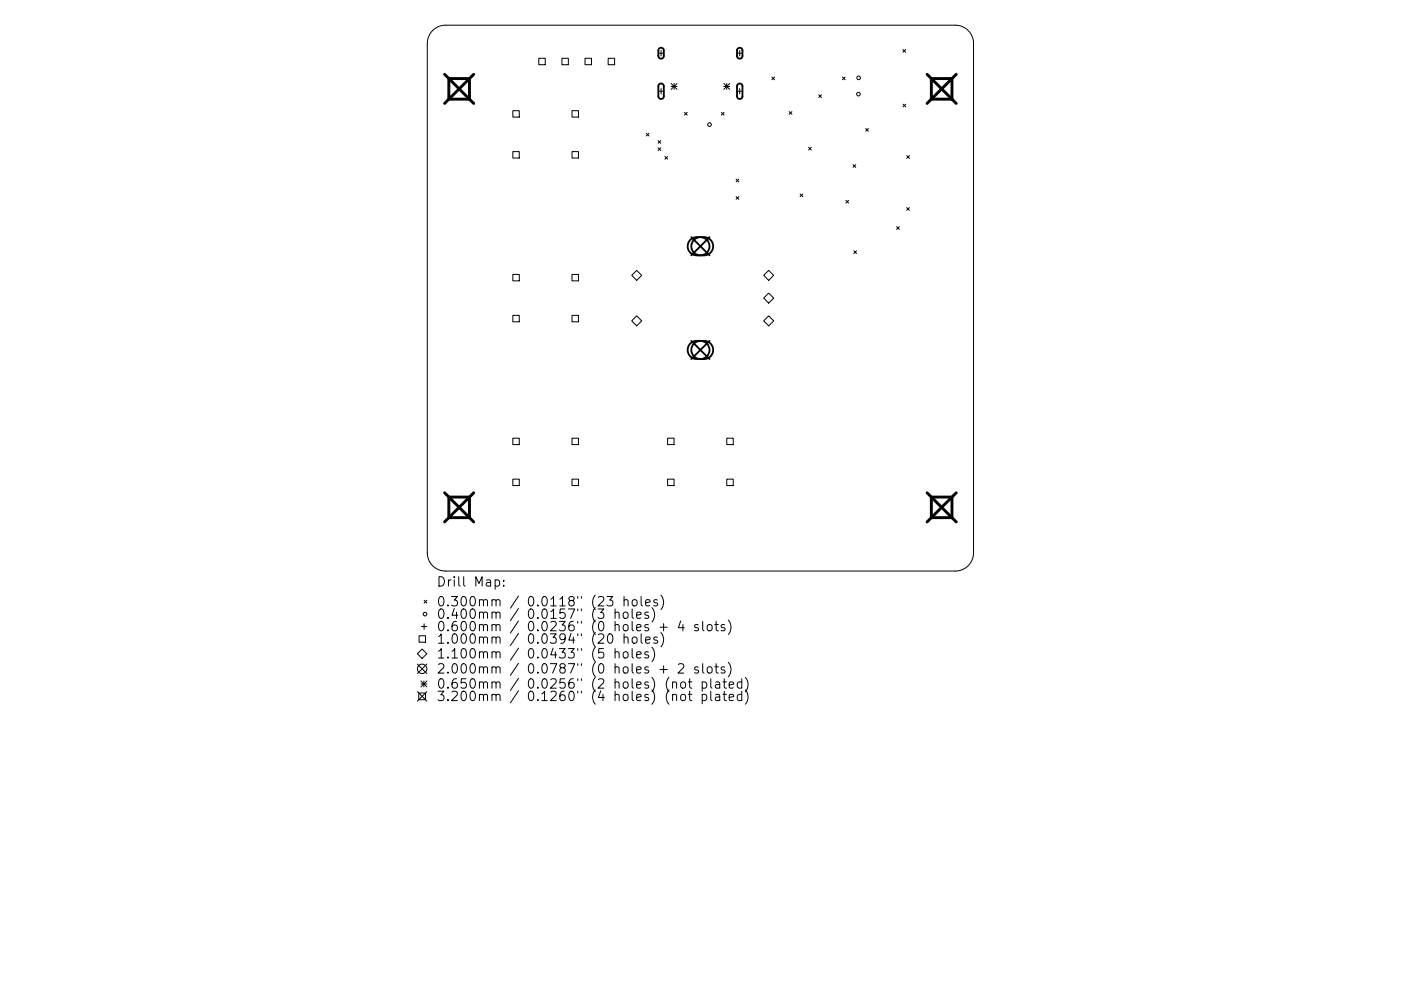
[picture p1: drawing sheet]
<svg xmlns="http://www.w3.org/2000/svg" width="297mm" height="210mm" viewBox="0 0 297 210" stroke-linecap="round" stroke-linejoin="round" font-family="sans-serif">
<defs><g id="words">
<g font-size="2.8">
<text x="92.5" y="124.5">Drill Map:</text>
<text x="92.5" y="128.7">0.300mm / 0.0118&quot; (23 holes)</text>
<text x="92.5" y="131.3">0.400mm / 0.0157&quot; (3 holes)</text>
<text x="92.5" y="133.9">0.600mm / 0.0236&quot; (0 holes + 4 slots)</text>
<text x="92.5" y="136.6">1.000mm / 0.0394&quot; (20 holes)</text>
<text x="92.5" y="139.7">1.100mm / 0.0433&quot; (5 holes)</text>
<text x="92.5" y="142.9">2.000mm / 0.0787&quot; (0 holes + 2 slots)</text>
<text x="92.5" y="146.1">0.650mm / 0.0256&quot; (2 holes) (not plated)</text>
<text x="92.5" y="148.7">3.200mm / 0.1260&quot; (4 holes) (not plated)</text>
</g>
</g></defs>
<g fill="none" stroke="#000" stroke-width=".21">
<path d="M91.7 6.5a3.9 3.9 0 0 1 2.8-1.2h108a3.9 3.9 0 0 1 3.9 3.9v108.1a3.9 3.9 0 0 1-3.9 3.9h-108a3.9 3.9 0 0 1-3.9-3.9v-108.1a3.9 3.9 0 0 1 1.1-2.7zM114.2 12.4h1.4v1.3h-1.4zM119.1 12.4h1.4v1.3h-1.4zM124 12.4h1.4v1.3h-1.4zM128.9 12.4h1.4v1.3h-1.4zM139.6 11.3h1.1M139.6 19.4h1.1M140.2 10.7v1.2M140.2 18.8v1.1M142.3 17.7l1.3 1.3M142.3 18.3h1.3M142.9 17.7v1.3"/>
<path d="M143.6 17.7l-1.3 1.3M153.5 18.3h1.2M153.5 17.7l1.2 1.3M154.1 17.7v1.3M154.7 17.7l-1.2 1.3M156.3 11.3h1.1M156.3 19.4h1.1M156.8 10.7v1.2M156.8 18.8v1.1M163.7 16.3l.5 .6M164.2 16.3l-.5 .6M178.6 16.3l.6 .6"/>
<path d="M179.2 16.3l-.6 .6M191.4 10.5l.6 .6M192 10.5l-.6 .6M108.7 23.5h1.4v1.3h-1.4zM108.7 32.2h1.4v1.3h-1.4zM121.3 23.5h1.3v1.3h-1.3zM121.3 32.2h1.3v1.3h-1.3zM137 28.3l.6 .6M137.6 28.3l-.6 .6M139.5 29.8l.6 .6M139.5 31.4l.6 .5M140.1 29.8l-.6 .6"/>
<path d="M140.1 31.4l-.6 .5M141 33.2l.6 .6M141.6 33.2l-.6 .6M145.1 23.8l.6 .6M145.7 23.8l-.6 .6M152.9 23.8l.6 .6M153.5 23.8l-.6 .6M156.1 38l.5 .6M156.6 38l-.5 .6M167.3 23.7l.6 .6M167.9 23.7l-.6 .6M171.4 31.2l.6 .6"/>
<path d="M172 31.2l-.6 .6M173.6 20.1l.6 .6M174.2 20.1l-.6 .6M180.9 34.9l.5 .6M181.4 34.9l-.5 .6M183.5 27.3l.6 .5M184.1 27.3l-.6 .5M191.5 22.1l.5 .6M192 22.1l-.5 .6M192.2 33l.6 .6M192.8 33l-.6 .6M108.7 58.2h1.4v1.4h-1.4z"/>
<path d="M121.3 58.2h1.3v1.4h-1.3zM133.9 58.4l1.1-1 1.1 1-1.1 1.1zM156.1 41.7l.5 .6M156.6 41.7l-.5 .6M161.9 58.4l1.1-1 1 1-1 1.1zM169.6 41.1l.6 .6M170.2 41.1l-.6 .6M179.3 42.5l.6 .6M179.9 42.5l-.6 .6M181 53.2l.6 .6M181.6 53.2l-.6 .6M190.1 48.1l.6 .6"/>
<path d="M190.7 48.1l-.6 .6M192.2 44l.6 .6M192.8 44l-.6 .6M108.7 66.9h1.4v1.4h-1.4zM121.3 66.9h1.3v1.4h-1.3zM135 67l1.1 1.1-1.1 1-1.1-1zM163 62.2l1 1.1-1 1-1.1-1zM163 67l1 1.1-1 1-1.1-1zM108.7 93h1.4v1.3h-1.4zM121.3 93h1.3v1.3h-1.3zM141.5 93h1.4v1.3h-1.4zM154.1 93h1.4v1.3h-1.4z"/>
<path d="M108.7 101.7h1.4v1.3h-1.4zM121.3 101.7h1.3v1.3h-1.3zM141.5 101.7h1.4v1.3h-1.4zM154.1 101.7h1.4v1.3h-1.4zM88.5 138.7l1-1 1 1-1 1zM88.9 134.9h1.3v1.4h-1.3zM89.3 132.9h1.2M89.9 127.4l.6 .5M89.9 132.4v1.1M90.5 127.4l-.6 .5M105 123.1l.6-.1 .3 .4v.6l-.2 .3h-.7M106.8 124.2v.2"/>
<path d="M106.8 123.1v.2M128.7 126.6h1.2l-.6 .7 .5 .2v.9l-.2 .2h-.6l-.3-.2M129 134.7l.5-.2a1.25 1.25 0 0 1 0 2l-.4-.1-.2-.3-.1-.9zM130.4 130.1a.5 .5 0 0 1 .9 0v1.1M130.4 138.5a.5 .5 0 0 1 .9 .1v1M130.4 129.2v2M130.4 137.6v2M132.2 130.1a.54 .54 0 0 1 .6-.2 .54 .54 0 0 1 .4 .3v.6a.54 .54 0 0 1-.6 .4 .54 .54 0 0 1-.5-.4zM132.2 138.5a.54 .54 0 0 1 .6-.2 .54 .54 0 0 1 .4 .4v.5a.54 .54 0 0 1-.6 .4 .54 .54 0 0 1-.5-.4zM132.3 127.4l.3-.2 .5 .1 .1 1.3M132.3 135.3a.5 .5 0 0 1 .9 .1v1.1M132.3 126.6v2"/>
<path d="M132.3 134.5v2M134 129.2v1.7l.3 .3M134 137.6v1.7l.3 .3M134.1 135.3a.54 .54 0 0 1 .6-.2 .54 .54 0 0 1 .4 .4v.6a.54 .54 0 0 1-.5 .4 .54 .54 0 0 1-.6-.4zM134.2 127.3l.2-.1a.54 .54 0 0 1 .7 .4v.6a.54 .54 0 0 1-.5 .4 .54 .54 0 0 1-.6-.4v-.6zM135 130.5l.9-.2-.1-.3-.5-.1-.3 .2 .1 1h.7M135 138.9l.9-.1-.1-.4-.5-.1-.3 .3 .1 .9h.7M135.9 126.6v1.7l.3 .3M135.9 134.5v1.7l.3 .3M136.9 127.9l.9-.2-.1-.4-.5-.1-.3 .3 .1 1h.7M136.9 135.8l.9-.2-.1-.4-.5-.1-.3 .3 .1 1h.7M137.5 130l-.5-.1-.3 .2 .1 .3 .7 .2v.5h-.8"/>
<path d="M137.5 138.4l-.5-.1-.3 .3 .1 .2 .7 .2v.5h-.8M138.2 128.9a2.29 2.29 0 0 1 0 3.1M138.2 137.3a2.29 2.29 0 0 1 0 3.1M139.4 127.3l-.5-.1-.3 .3 .1 .3 .7 .2v.5h-.8M139.4 135.2l-.5-.1-.3 .3 .1 .3 .7 .2v.5h-.8M139.9 133.1h1.6M140.1 126.3a2.29 2.29 0 0 1 0 3M140.1 134.2a2.29 2.29 0 0 1 0 3M140.7 132.3v1.5M144.3 131.7l-.5 1.5h1.3M144.8 132.5v1.3M148 132.6l-.4-.1-.3 .3 .1 .3 .6 .2v.4h-.7"/>
<path d="M149 131.8v1.8l.3 .2M150 132.7a.54 .54 0 0 1 .6-.2 .54 .54 0 0 1 .4 .4v.6a.54 .54 0 0 1-.5 .4 .54 .54 0 0 1-.6-.4zM151.6 132.5h.7M151.8 131.8v1.8l.1 .1 .4 .1M153.6 132.6l-.4-.1-.3 .3 .1 .3 .6 .2v.4h-.7M154.4 131.6a2.29 2.29 0 0 1 0 3M88.5 140.9l2 2M88.5 146.7l2 2M88.8 147h1.4v1.4h-1.4zM89.2 144.5l1.3 1.2M89.2 145.1h1.3M89.9 144.5v1.2"/>
<path d="M90.5 140.9l-2 2M90.5 144.5l-1.3 1.2M90.5 146.7l-2 2M139.9 142h1.6M140.7 141.3v1.5M142.6 144.9a.5 .5 0 0 1 .9 .1v1M142.6 147.5a.5 .5 0 0 1 .9 .1v1M143.8 141l.3-.2 .7 .1a.54 .54 0 0 1 .1 .8l-1.2 1.1h1.3M144.4 144.9a.54 .54 0 0 1 .5-.2 .54 .54 0 0 1 .5 .4l-.1 .7a.54 .54 0 0 1-.6 .2 .54 .54 0 0 1-.4-.4zM144.4 147.5a.54 .54 0 0 1 .5-.2 .54 .54 0 0 1 .5 .4v.6a.54 .54 0 0 1-.6 .4 .54 .54 0 0 1-.5-.4zM145.9 144.7h.8M145.9 147.3h.8"/>
<path d="M146.2 144v1.7l.1 .2 .4 .1M146.2 146.6v1.8l.1 .2h.4M148 141.6l-.4-.1-.3 .3 .1 .2 .6 .2v.5h-.7M148.9 144.8l.6-.1 .3 .4v.5l-.2 .3h-.7M148.9 147.4l.6-.1 .3 .4v.6l-.2 .3h-.7M148.9 144.7v2M148.9 147.3v2M149 140.8v1.7l.3 .3M150.1 141.6a.54 .54 0 0 1 .9 .3v.5a.54 .54 0 0 1-.5 .4 .54 .54 0 0 1-.6-.4v-.5zM150.7 144v1.7l.3 .3M150.7 146.6v1.8l.3 .2M151.6 141.5h.7"/>
<path d="M151.7 144.8h.8l.1 1.2M151.7 147.4h.8l.1 1.2M151.8 140.8v1.7l.1 .2 .4 .1M152.6 145.2h-.7a.39 .39 0 0 0-.3 .4 .39 .39 0 0 0 .3 .4l.7-.1M152.6 147.8l-.7 .1a.39 .39 0 0 0-.3 .4 .39 .39 0 0 0 .3 .3h.7M153.3 144.7h.7M153.3 147.3h.7M153.6 144v1.7v.2l.4 .1M153.6 146.6v1.8v.2h.4M153.6 141.6l-.4-.1-.3 .3 .1 .2 .6 .2v.5h-.7M154.4 140.5a2.29 2.29 0 0 1 0 3.1M154.6 145.3l1-.1-.1-.4-.6-.1-.3 .3 .1 .9h.8"/>
<path d="M154.6 148l1-.2-.1-.4-.6-.1-.3 .3 .1 1h.8M157.3 144.8l-.6-.1-.4 .4v.5l.2 .3h.8M157.3 147.4l-.6-.1-.4 .4v.6l.2 .3h.8M157.3 144v2M157.3 146.6v2M158 143.7a2.29 2.29 0 0 1 0 3.1M158 146.4a2.29 2.29 0 0 1 0 3"/>
<circle cx="182" cy="20" r=".39"/>
<circle cx="182" cy="16.5" r=".39"/>
<circle cx="150.4" cy="26.4" r=".39"/>
<circle cx="90.1" cy="130.3" r=".39"/>
<circle cx="89.5" cy="141.9" r="1"/>
</g>
<g fill="none" stroke="#000" stroke-width=".39">
<path d="M139.8 10.3l.5-.1 .4 .4v1.4l-.4 .4h-.4l-.3-.4v-1.3zM139.8 17.9l.5-.2 .4 .5v2.3l-.4 .5-.5-.1-.2-.4v-2.3zM156.4 10.3l.6-.1 .4 .4v1.4l-.4 .4h-.4l-.3-.4v-1.3zM156.4 17.9l.6-.2 .4 .5v2.3l-.5 .5-.4-.1-.2-.4v-2.3zM146.4 50.9l1-.6h1.9a1.93 1.93 0 0 1 1.9 1.9 1.93 1.93 0 0 1-1.9 2h-1.6a1.93 1.93 0 0 1-1.8-1.2 1.93 1.93 0 0 1 .5-2.1zM146.6 50.3l3.8 3.9M150.4 50.3l-3.8 3.9M146.4 72.9l1-.5 1.9-.1a1.93 1.93 0 0 1 1.9 2 1.93 1.93 0 0 1-1.9 1.9h-1.6a1.93 1.93 0 0 1-1.8-1.2 1.93 1.93 0 0 1 .5-2.1zM146.6 72.3l3.8 3.9M150.4 72.3l-3.8 3.9"/>
<circle cx="148.5" cy="52.2" r="1.93"/>
<circle cx="148.5" cy="74.3" r="1.93"/>
</g>
<path d="M94.3 15.8l6.1 6.1M95.2 16.7h4.3v4.3h-4.3zM100.4 15.8l-6.1 6.1M196.6 15.8l6.1 6.1M197.5 16.7h4.3v4.3h-4.3zM202.7 15.8l-6.1 6.1M94.3 104.6l6.1 6.1M95.2 105.5h4.3v4.3h-4.3zM100.4 104.6l-6.1 6.1M196.6 104.6l6.1 6.1M197.5 105.5h4.3v4.3h-4.3zM202.7 104.6l-6.1 6.1" fill="none" stroke="#000" stroke-width=".62"/>
<use href="#words"/>
</svg>
